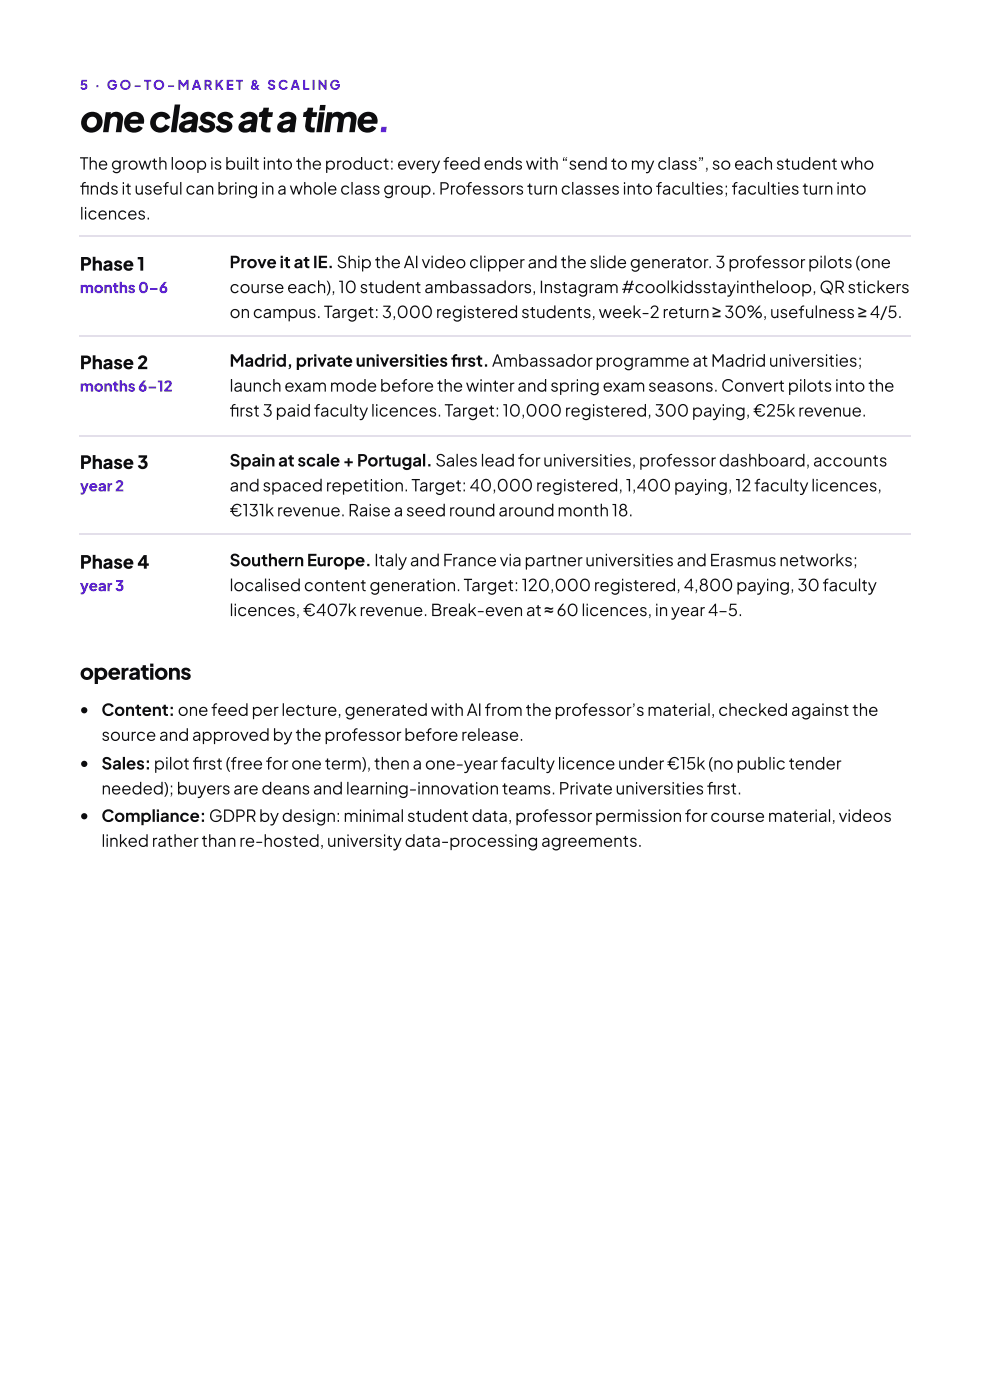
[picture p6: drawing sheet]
<svg xmlns="http://www.w3.org/2000/svg" width="210mm" height="297mm" viewBox="0 0 210 297" stroke-linecap="round" stroke-linejoin="round" font-family="sans-serif">
<defs><g id="words">
<text font-size="7.8" fill="#0d0d0f" x="16.9" y="28">oneclassatatime.</text>
<text font-size="4.6" fill="#0d0d0f" x="16.9" y="144.2">operations</text>
<g font-size="3.9" fill="#0d0d0f">
<text x="16.9" y="57.4">Phase 1</text>
<text x="16.9" y="78.3">Phase 2</text>
<text x="16.9" y="99.5">Phase 3</text>
<text x="16.9" y="120.7">Phase 4</text>
</g>
<g font-size="3.5" fill="#0d0d0f">
<text x="16.9" y="36">Thegrowthloopisbuiltintothe product:everyfeedends with“send tomyclass”, soeachstudentwho</text>
<text x="16.9" y="41.3">fndsitusefulcanbringina wholeclassgroup.Professorsturnclassesintofaculties; facultiesturninto</text>
<text x="16.9" y="41.3">i</text>
<text x="16.9" y="46.6">licences.</text>
<text x="48.7" y="56.9">Prove it at IE. ShiptheAIvideoclipper andtheslidegenerator.3 professor pilots (one</text>
<text x="48.7" y="62.2">course each),10studentambassadors,Instagram #coolkidsstayintheloop, QRstickers</text>
<text x="48.7" y="67.5">oncampus. Target:3,000registered students, week-2 return ≥ 30%,usefulness≥ 4/5.</text>
<text x="48.7" y="77.8">Madrid, private universities frst.Ambassador programmeat Madrid universities;</text>
<text x="95.6" y="77.8">i</text>
<text x="48.7" y="83.1">launchexammodebefore thewinterandspringexamseasons.Convertpilotsinto the</text>
<text x="48.7" y="88.4">frst3 paidfacultylicences.Target: 10,000registered, 300 paying, €25krevenue.</text>
<text x="48.7" y="88.4">i</text>
<text x="48.7" y="99">Spain at scale + Portugal. Sales lead for universities, professor dashboard,accounts</text>
<text x="48.7" y="104.2">andspacedrepetition. Target: 40,000 registered, 1,400paying,12faculty licences,</text>
<text x="48.7" y="109.5">€131k revenue.Raiseaseedroundaroundmonth18.</text>
<text x="48.7" y="120.1">Southern Europe. Italy andFrance via partner universitiesand Erasmusnetworks;</text>
<text x="48.7" y="125.4">localisedcontentgeneration. Target:120,000registered,4,800paying,30faculty</text>
<text x="48.7" y="130.7">licences,€407krevenue. Break-evenat ≈ 60 licences, inyear 4–5.</text>
<text x="21.5" y="151.9">Content: onefeedperlecture, generated withAI fromtheprofessor’s material, checked againstthe</text>
<text x="21.5" y="157.2">sourceandapprovedbytheprofessor beforerelease.</text>
<text x="21.5" y="163.2">Sales:pilotfrst(freeforoneterm),thena one-year faculty licence under €15k(nopublictender</text>
<text x="40.8" y="163.2">i</text>
<text x="21.5" y="168.5">needed);buyersaredeansandlearning-innovationteams. Privateuniversitiesfrst.</text>
<text x="149.9" y="168.5">i</text>
<text x="21.5" y="174.4">Compliance: GDPRbydesign:minimalstudentdata, professor permissionforcoursematerial,videos</text>
<text x="21.5" y="179.7">linkedratherthanre-hosted,universitydata-processingagreements.</text>
</g>
<g font-size="3.2" fill="#5e25d1">
<text x="16.9" y="62.2">months 0–6</text>
<text x="16.9" y="83.1">months 6–12</text>
<text x="16.9" y="104.2">year 2</text>
<text x="16.9" y="125.4">year 3</text>
</g>
<text font-size="2.8" fill="#5e25d1" x="16.9" y="19.1">5 · GO-TO-MARKET &amp; SCALING</text>
</g></defs>
<path d="M16.9 50.1h176.1M16.9 71.3h176.1M16.9 92.5h176.1M16.9 113.4h176.1" fill="none" stroke="#e3dfea" stroke-width=".26"/>
<g fill="#0d0d0f">
<circle cx="17.9" cy="150.7" r=".66"/>
<circle cx="17.9" cy="162.1" r=".66"/>
<circle cx="17.9" cy="173.2" r=".66"/>
</g>
<use href="#words"/>
</svg>
